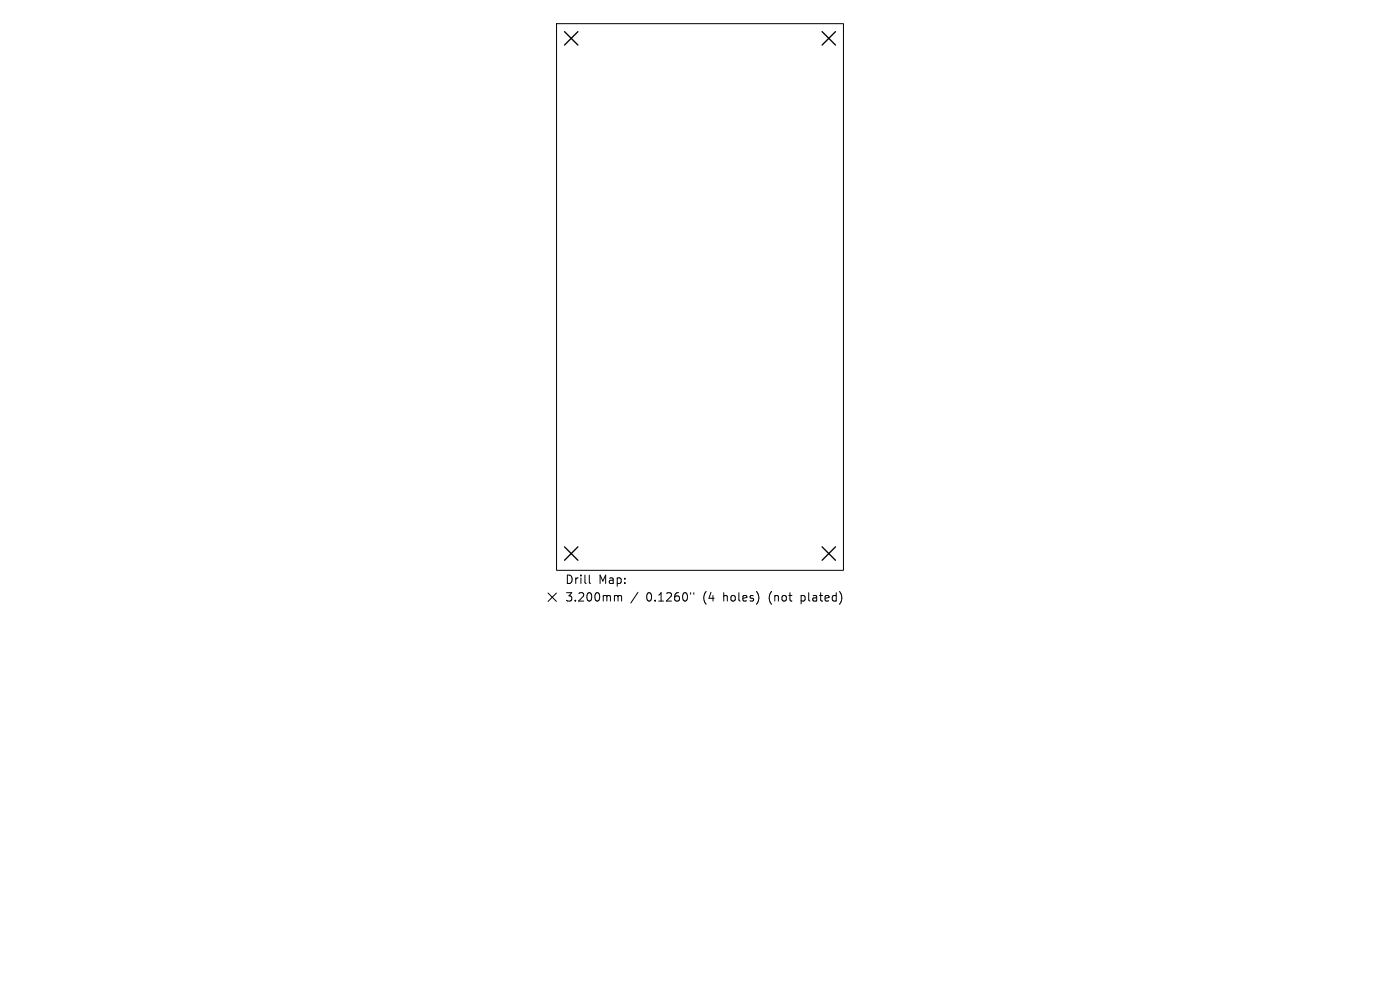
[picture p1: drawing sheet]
<svg xmlns="http://www.w3.org/2000/svg" width="297mm" height="210mm" viewBox="0 0 297 210" stroke-linecap="round" stroke-linejoin="round" font-family="sans-serif">
<defs><g id="words">
<g font-size="2.5">
<text x="119.8" y="124.1">Drill</text>
<text x="126.9" y="124.1">Map:</text>
<text x="119.8" y="127.8">3.200mm</text>
<text x="137.1" y="127.8">0.1260&quot;</text>
<text x="149.3" y="127.8">(4</text>
<text x="153.7" y="127.8">holes)</text>
<text x="163.5" y="127.8">(not</text>
<text x="170.5" y="127.8">plated)</text>
</g>
</g></defs>
<path d="M118.1 5h60.8v116h-60.8zM116.3 125.8l1.7 1.8M118 125.8l-1.7 1.8M125 122v1.5l.3 .3M130.6 126.3l.4 .1 .1 .2M131.1 126.6l.3-.3 .4 .1 .1 1.1M131.1 126.6v.9M135.3 125.6l-1.5 2.3M146.5 125.7v.4M147.2 125.7v.4" fill="none" stroke="#000" stroke-width=".21"/>
<path d="M119.8 6.7l2.8 2.9M122.6 6.7l-2.8 2.9M174.4 6.7l2.8 2.9M177.2 6.7l-2.8 2.9M119.8 116l2.8 2.8M122.6 116l-2.8 2.8M174.4 116l2.8 2.8M177.2 116l-2.8 2.8" fill="none" stroke="#000" stroke-width=".28"/>
<use href="#words"/>
</svg>
